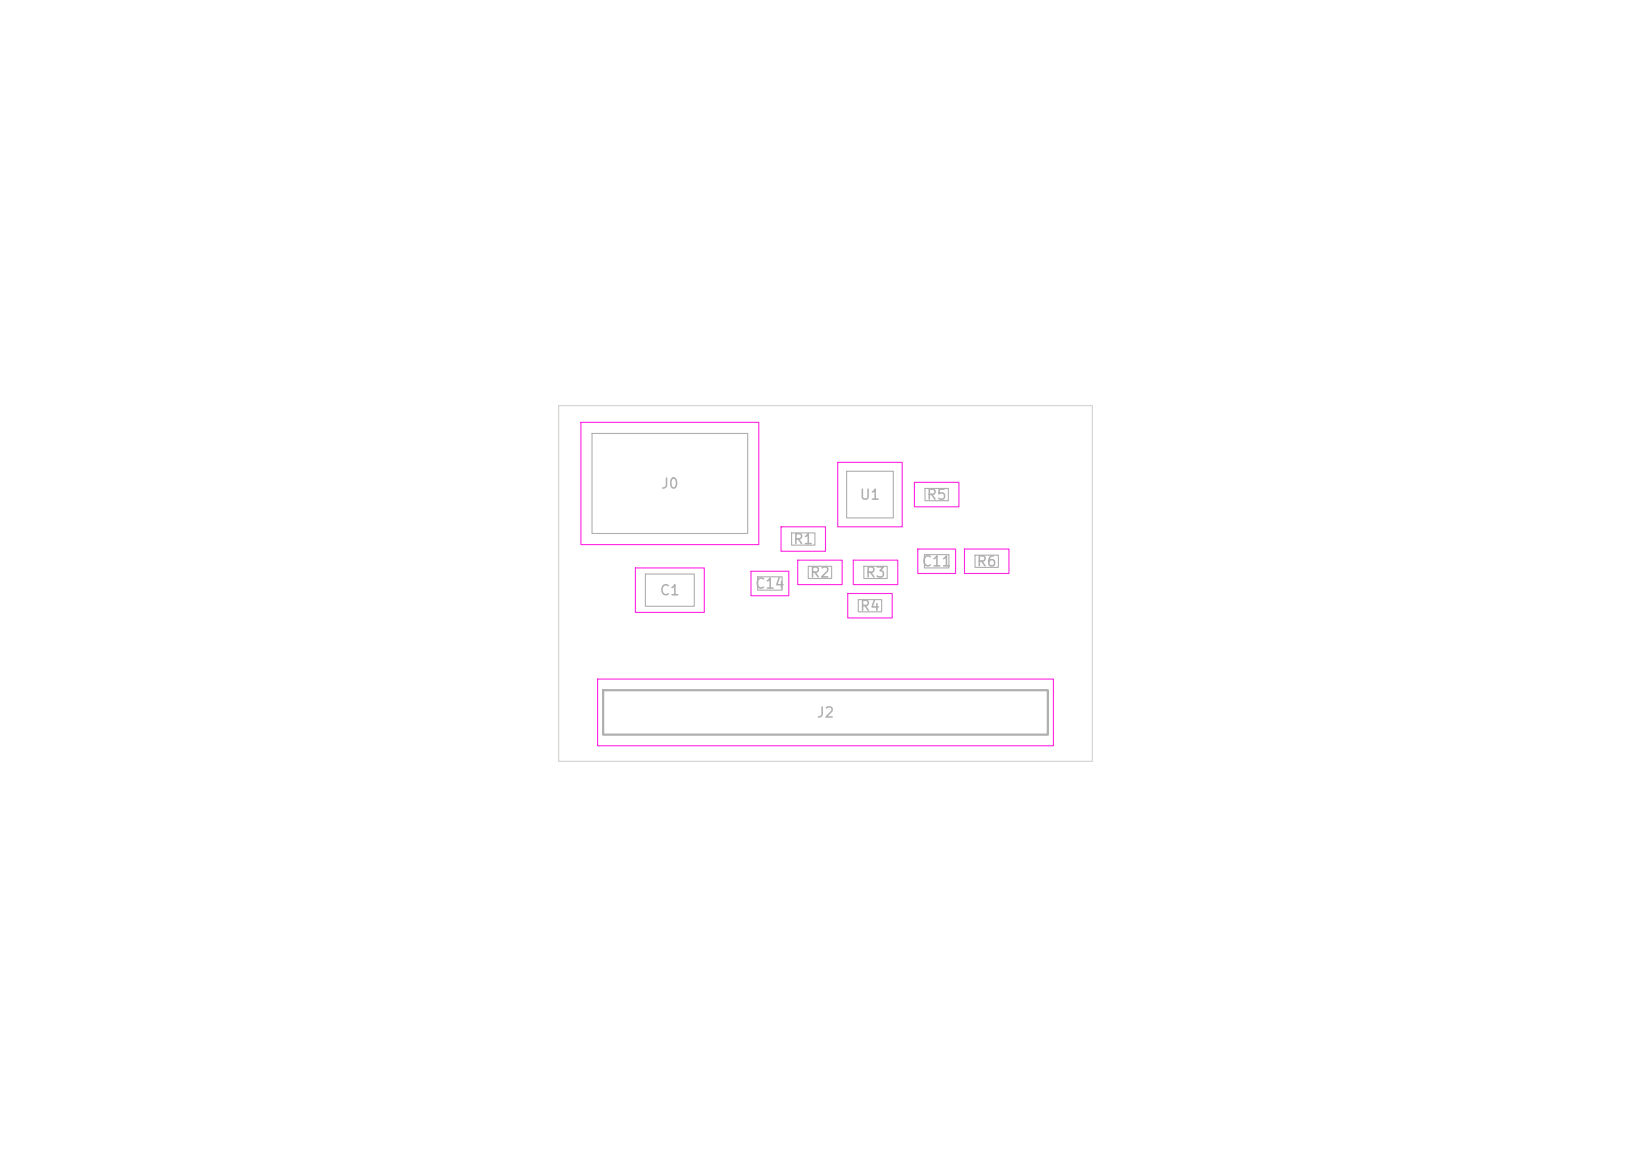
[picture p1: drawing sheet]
<svg xmlns="http://www.w3.org/2000/svg" width="297mm" height="210mm" viewBox="0 0 297 210" stroke-linecap="round" stroke-linejoin="round" font-family="sans-serif">
<defs><g id="words">
<g font-size="1.8" fill="#afafaf">
<text x="118.8" y="88.4">J0</text>
<text x="154.5" y="90.4">U1</text>
<text x="166.6" y="90.4">R5</text>
<text x="142.6" y="98.4">R1</text>
<text x="118.6" y="107.6">C1</text>
<text x="135.7" y="106.4">C14</text>
<text x="145.6" y="104.4">R2</text>
<text x="155.6" y="104.4">R3</text>
<text x="165.7" y="102.4">C11</text>
<text x="175.6" y="102.4">R6</text>
<text x="154.6" y="110.4">R4</text>
<text x="146.8" y="129.6">J2</text>
</g>
</g></defs>
<path d="M106.5 78h28v18h-28zM142.4 95.9h4.2v2.2h-4.2zM152.3 84.8h8.4v8.4h-8.4zM166.3 99.8h4.4v2.4h-4.4zM166.4 87.9h4.2v2.2h-4.2zM175.4 99.9h4.2v2.2h-4.2zM116.1 103.3h8.8v5.8h-8.8zM136.3 103.8h4.4v2.4h-4.4zM145.4 101.9h4.2v2.2h-4.2zM154.4 107.9h4.2v2.2h-4.2zM155.4 101.9h4.2v2.2h-4.2z" fill="none" stroke="#afafaf" stroke-width=".2"/>
<path d="M108.5 124.2h80v8h-80z" fill="none" stroke="#afafaf" stroke-width=".4"/>
<path d="M104.5 76h32v22h-32zM140.5 94.8h8v4.4h-8zM150.7 83.2h11.6v11.6h-11.6zM164.5 86.8h8v4.4h-8zM165.1 98.8h6.8v4.4h-6.8zM173.5 98.8h8v4.4h-8zM114.3 102.2h12.4v8h-12.4zM135.1 102.8h6.8v4.4h-6.8zM143.5 100.8h8v4.4h-8zM152.5 106.8h8v4.4h-8zM153.5 100.8h8v4.4h-8zM107.5 122.2h82v12h-82z" fill="none" stroke="#ff26e2" stroke-width=".2"/>
<path d="M100.5 73h96v64h-96z" fill="none" stroke="#d0d2cd" stroke-width=".2"/>
<use href="#words"/>
</svg>
